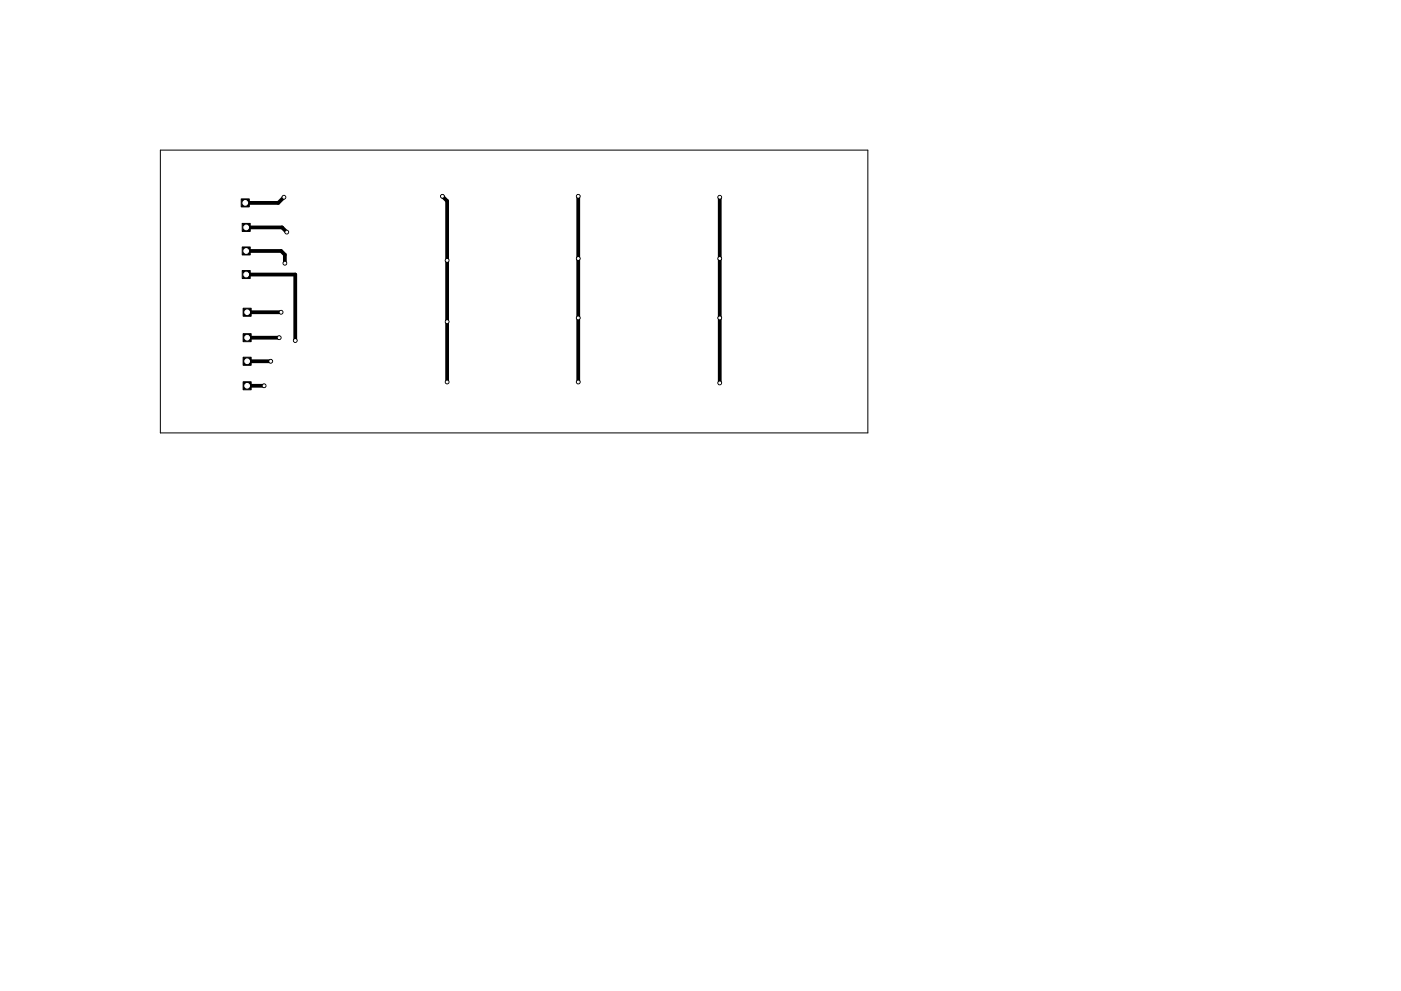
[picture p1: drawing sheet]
<svg xmlns="http://www.w3.org/2000/svg" width="297mm" height="210mm" viewBox="0 0 297 210" stroke-linecap="round" stroke-linejoin="round" font-family="sans-serif">
<path d="M34 31.8h150v60h-150z" fill="none" stroke="#000" stroke-width=".21"/>
<g fill="#000" stroke="#000" stroke-width=".21">
<path d="M51.2 42.2h1.7v1.7h-1.7zM51.3 57.4h1.7v1.7h-1.7zM51.3 52.4h1.7v1.7h-1.7zM51.3 47.4h1.7v1.7h-1.7zM51.6 75.8h1.7v1.7h-1.7zM51.6 70.8h1.7v1.7h-1.7zM51.6 65.4h1.7v1.7h-1.7zM51.6 81h1.7v1.7h-1.7z"/>
<circle cx="60.2" cy="41.8" r=".4"/>
<circle cx="60.4" cy="55.8" r=".4"/>
<circle cx="60.8" cy="49.2" r=".4"/>
<circle cx="93.8" cy="41.6" r=".4"/>
<circle cx="94.8" cy="55.2" r=".4"/>
<circle cx="122.6" cy="54.8" r=".4"/>
<circle cx="122.6" cy="41.6" r=".4"/>
<circle cx="152.6" cy="41.8" r=".4"/>
<circle cx="152.6" cy="54.8" r=".4"/>
<circle cx="57.4" cy="76.6" r=".4"/>
<circle cx="59.2" cy="71.6" r=".4"/>
<circle cx="59.6" cy="66.2" r=".4"/>
<circle cx="62.6" cy="72.2" r=".4"/>
<circle cx="94.8" cy="68.2" r=".4"/>
<circle cx="122.6" cy="67.4" r=".4"/>
<circle cx="152.6" cy="67.4" r=".4"/>
<circle cx="56" cy="81.8" r=".4"/>
<circle cx="94.8" cy="81" r=".4"/>
<circle cx="122.6" cy="81" r=".4"/>
<circle cx="152.6" cy="81.2" r=".4"/>
</g>
<path d="M52.2 53.2h7.4l.8 .8v1.8M52.2 58.2h10.4v14M52.2 48.2h7.6l1 1M60.2 41.8l-1.2 1.2h-7M93.8 41.6l1 1v38.4M122.6 41.6v39.4M152.6 41.8v39.4M52.4 76.6h5M52.4 71.6h6.8M52.4 66.2h7.2M52.4 81.8h3.6" fill="none" stroke="#000" stroke-width=".8"/>
<g fill="#fff" stroke="#fff" stroke-width=".21">
<circle cx="56" cy="81.8" r=".2"/>
<circle cx="57.4" cy="76.6" r=".2"/>
<circle cx="59.2" cy="71.6" r=".2"/>
<circle cx="59.6" cy="66.2" r=".2"/>
<circle cx="94.8" cy="55.2" r=".2"/>
<circle cx="94.8" cy="68.2" r=".2"/>
<circle cx="93.8" cy="41.6" r=".2"/>
<circle cx="94.8" cy="81" r=".2"/>
<circle cx="152.6" cy="54.8" r=".2"/>
<circle cx="152.6" cy="67.4" r=".2"/>
<circle cx="152.6" cy="81.2" r=".2"/>
<circle cx="152.6" cy="41.8" r=".2"/>
<circle cx="122.6" cy="67.4" r=".2"/>
<circle cx="122.6" cy="54.8" r=".2"/>
<circle cx="122.6" cy="81" r=".2"/>
<circle cx="122.6" cy="41.6" r=".2"/>
<circle cx="62.6" cy="72.2" r=".2"/>
<circle cx="60.4" cy="55.8" r=".2"/>
<circle cx="60.8" cy="49.2" r=".2"/>
<circle cx="60.2" cy="41.8" r=".2"/>
<circle cx="52.4" cy="81.8" r=".5"/>
<circle cx="52.4" cy="76.6" r=".5"/>
<circle cx="52.4" cy="71.6" r=".5"/>
<circle cx="52.4" cy="66.2" r=".5"/>
<circle cx="52.2" cy="58.2" r=".5"/>
<circle cx="52.2" cy="53.2" r=".5"/>
<circle cx="52.2" cy="48.2" r=".5"/>
<circle cx="52" cy="43" r=".5"/>
</g>
</svg>
